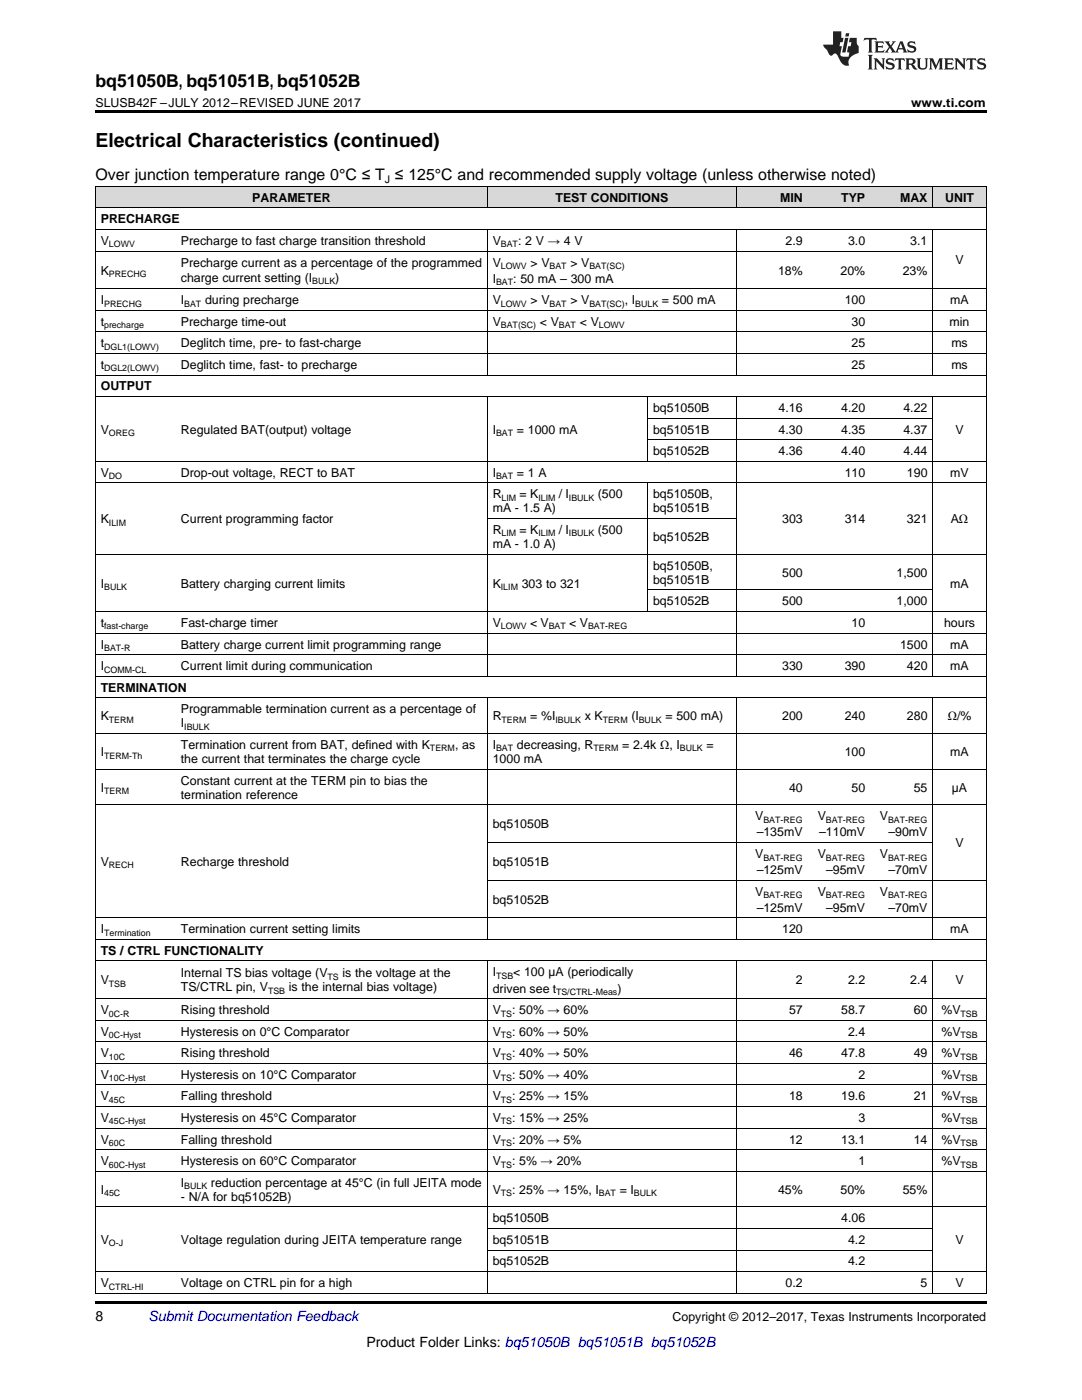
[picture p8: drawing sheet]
<svg xmlns="http://www.w3.org/2000/svg" width="216mm" height="279mm" viewBox="0 0 216 279" stroke-linecap="round" stroke-linejoin="round" font-family="sans-serif">
<defs><g id="words">
<text font-size="3.9" x="19" y="29.3">Electrical Characteristics (continued)</text>
<text font-size="3.5" x="19" y="17.3">bq51050B, bq51051B, bq51052B</text>
<text font-size="3.2" x="19" y="36">Over junction temperature range 0°C ≤ T ≤ 125°C and recommended supply voltage (unless otherwise noted)</text>
<g font-size="2.8">
<text x="19" y="263.6">8</text>
<text x="73.1" y="268.9">Product Folder Links: bq51050B bq51051B bq51052B</text>
</g>
<text font-size="2.8" fill="#0000c8" x="29.6" y="263.6">Submit Documentation Feedback</text>
<g font-size="2.5">
<text x="19" y="21.4">SLUSB42F –JULY 2012–REVISED JUNE 2017</text>
<text x="181.8" y="21.4">www.ti.com</text>
<text x="50.3" y="40.3">PARAMETER</text>
<text x="110.8" y="40.3">TEST CONDITIONS</text>
<text x="155.6" y="40.3">MIN</text>
<text x="167.9" y="40.3">TYP</text>
<text x="179.6" y="40.3">MAX</text>
<text x="188.6" y="40.3">UNIT</text>
<text x="20.1" y="44.6">PRECHARGE</text>
<text x="20.1" y="48.9">V</text>
<text x="36.1" y="48.9">Precharge to fast charge transition threshold</text>
<text x="36.1" y="53.4">Precharge current as a percentage of the programmed</text>
<text x="98.3" y="48.9">V</text>
<text x="98.3" y="53.2">V</text>
<text x="103.4" y="48.9">: 2 V → 4 V</text>
<text x="105.9" y="53.2">&gt; V</text>
<text x="113.8" y="53.2">&gt; V</text>
<text x="156.7" y="48.9">2.9</text>
<text x="169.2" y="48.9">3.0</text>
<text x="181.6" y="48.9">3.1</text>
<text x="190.6" y="52.6">V</text>
<text x="20.1" y="54.8">K</text>
<text x="36.1" y="56.2">charge current setting (I</text>
<text x="66.9" y="56.2">)</text>
<text x="98.3" y="56.4">I</text>
<text x="102.4" y="56.4">: 50 mA – 300 mA</text>
<text x="155.3" y="54.8">18%</text>
<text x="167.7" y="54.8">20%</text>
<text x="180.1" y="54.8">23%</text>
<text x="20.1" y="60.7">I</text>
<text x="20.1" y="65">t</text>
<text x="36.1" y="60.7">I</text>
<text x="36.1" y="65">Precharge time-out</text>
<text x="40.9" y="60.7">during precharge</text>
<text x="98.3" y="60.7">V</text>
<text x="98.3" y="65">V</text>
<text x="105.9" y="60.7">&gt; V</text>
<text x="107.7" y="65">&lt; V</text>
<text x="113.8" y="60.7">&gt; V</text>
<text x="115.7" y="65">&lt; V</text>
<text x="124.7" y="60.7">, I</text>
<text x="132.1" y="60.7">= 500 mA</text>
<text x="168.6" y="60.7">100</text>
<text x="169.9" y="65">30</text>
<text x="189.5" y="65">min</text>
<text x="189.6" y="60.7">mA</text>
<text x="20.1" y="69.3">t</text>
<text x="36.1" y="69.3">Deglitch time, pre- to fast-charge</text>
<text x="169.9" y="69.3">25</text>
<text x="189.8" y="69.3">ms</text>
<text x="20.1" y="73.6">t</text>
<text x="20.1" y="77.9">OUTPUT</text>
<text x="36.1" y="73.6">Deglitch time, fast- to precharge</text>
<text x="169.9" y="73.6">25</text>
<text x="189.8" y="73.6">ms</text>
<text x="130.3" y="82.2">bq51050B</text>
<text x="155.4" y="82.2">4.16</text>
<text x="167.9" y="82.2">4.20</text>
<text x="180.3" y="82.2">4.22</text>
<text x="20.1" y="86.5">V</text>
<text x="36.1" y="86.5">Regulated BAT(output) voltage</text>
<text x="98.3" y="86.5">I</text>
<text x="103.2" y="86.5">= 1000 mA</text>
<text x="130.3" y="86.5">bq51051B</text>
<text x="155.4" y="86.5">4.30</text>
<text x="167.9" y="86.5">4.35</text>
<text x="180.3" y="86.5">4.37</text>
<text x="190.6" y="86.5">V</text>
<text x="20.1" y="95.1">V</text>
<text x="36.1" y="95.1">Drop-out voltage, RECT to BAT</text>
<text x="98.3" y="95.1">I</text>
<text x="103.2" y="95.1">= 1 A</text>
<text x="130.3" y="90.8">bq51052B</text>
<text x="155.4" y="90.8">4.36</text>
<text x="167.9" y="90.8">4.40</text>
<text x="168.6" y="95.1">110</text>
<text x="180.3" y="90.8">4.44</text>
<text x="181" y="95.1">190</text>
<text x="189.6" y="95.1">mV</text>
<text x="98.3" y="99.4">R</text>
<text x="103.7" y="99.4">= K</text>
<text x="111.5" y="99.4">/ I</text>
<text x="119.3" y="99.4">(500</text>
<text x="130.3" y="99.4">bq51050B,</text>
<text x="20.1" y="104.4">K</text>
<text x="36.1" y="104.4">Current programming factor</text>
<text x="98.3" y="102.3">mA - 1.5 A)</text>
<text x="98.3" y="106.6">R</text>
<text x="103.7" y="106.6">= K</text>
<text x="111.5" y="106.6">/ I</text>
<text x="119.3" y="106.6">(500</text>
<text x="130.3" y="102.3">bq51051B</text>
<text x="130.3" y="108">bq51052B</text>
<text x="156.1" y="104.4">303</text>
<text x="168.6" y="104.4">314</text>
<text x="181" y="104.4">321</text>
<text x="189.7" y="104.4">AΩ</text>
<text x="98.3" y="109.4">mA - 1.0 A)</text>
<text x="130.3" y="113.7">bq51050B,</text>
<text x="20.1" y="117.3">I</text>
<text x="36.1" y="117.3">Battery charging current limits</text>
<text x="98.3" y="117.3">K</text>
<text x="104.1" y="117.3">303 to 321</text>
<text x="130.3" y="116.5">bq51051B</text>
<text x="156.1" y="115.1">500</text>
<text x="178.9" y="115.1">1,500</text>
<text x="189.6" y="117.3">mA</text>
<text x="20.1" y="125.1">t</text>
<text x="36.1" y="125.1">Fast-charge timer</text>
<text x="98.3" y="125.1">V</text>
<text x="105.8" y="125.1">&lt; V</text>
<text x="113.6" y="125.1">&lt; V</text>
<text x="130.3" y="120.8">bq51052B</text>
<text x="156.1" y="120.8">500</text>
<text x="169.9" y="125.1">10</text>
<text x="178.9" y="120.8">1,000</text>
<text x="188.4" y="125.1">hours</text>
<text x="20.1" y="129.4">I</text>
<text x="36.1" y="129.4">Battery charge current limit programming range</text>
<text x="179.6" y="129.4">1500</text>
<text x="189.6" y="129.4">mA</text>
<text x="20.1" y="133.7">I</text>
<text x="36.1" y="133.7">Current limit during communication</text>
<text x="156.1" y="133.7">330</text>
<text x="168.6" y="133.7">390</text>
<text x="181" y="133.7">420</text>
<text x="189.6" y="133.7">mA</text>
<text x="20.1" y="138">TERMINATION</text>
<text x="20.1" y="143.8">K</text>
<text x="36.1" y="142.3">Programmable termination current as a percentage of</text>
<text x="98.3" y="143.8">R</text>
<text x="105.8" y="143.8">= %I</text>
<text x="116.7" y="143.8">x K</text>
<text x="126" y="143.8">(I</text>
<text x="132.8" y="143.8">= 500 mA)</text>
<text x="156.1" y="143.8">200</text>
<text x="168.6" y="143.8">240</text>
<text x="181" y="143.8">280</text>
<text x="189.1" y="143.8">Ω/%</text>
<text x="36.1" y="145.2">I</text>
<text x="36.1" y="149.5">Termination current from BAT, defined with K</text>
<text x="90.8" y="149.5">, as</text>
<text x="98.3" y="149.5">I</text>
<text x="103.2" y="149.5">decreasing, R</text>
<text x="124.1" y="149.5">= 2.4k Ω, I</text>
<text x="141" y="149.5">=</text>
<text x="20.1" y="150.9">I</text>
<text x="36.1" y="152.3">the current that terminates the charge cycle</text>
<text x="98.3" y="152.3">1000 mA</text>
<text x="168.6" y="150.9">100</text>
<text x="189.6" y="150.9">mA</text>
<text x="20.1" y="158">I</text>
<text x="36.1" y="156.6">Constant current at the TERM pin to bias the</text>
<text x="36.1" y="159.4">termination reference</text>
<text x="157.4" y="158">40</text>
<text x="169.9" y="158">50</text>
<text x="182.3" y="158">55</text>
<text x="189.9" y="158">µA</text>
<text x="98.3" y="165.3">bq51050B</text>
<text x="150.7" y="163.7">V</text>
<text x="151" y="166.9">–135mV</text>
<text x="163.2" y="163.7">V</text>
<text x="163.5" y="166.9">–110mV</text>
<text x="175.6" y="163.7">V</text>
<text x="177.3" y="166.9">–90mV</text>
<text x="20.1" y="172.8">V</text>
<text x="36.1" y="172.8">Recharge threshold</text>
<text x="98.3" y="172.8">bq51051B</text>
<text x="150.7" y="171.2">V</text>
<text x="163.2" y="171.2">V</text>
<text x="175.6" y="171.2">V</text>
<text x="190.6" y="169.1">V</text>
<text x="150.7" y="178.8">V</text>
<text x="151" y="174.4">–125mV</text>
<text x="163.2" y="178.8">V</text>
<text x="164.9" y="174.4">–95mV</text>
<text x="175.6" y="178.8">V</text>
<text x="177.3" y="174.4">–70mV</text>
<text x="98.3" y="180.3">bq51052B</text>
<text x="151" y="182">–125mV</text>
<text x="164.9" y="182">–95mV</text>
<text x="177.3" y="182">–70mV</text>
<text x="20.1" y="186.3">I</text>
<text x="20.1" y="190.6">TS / CTRL FUNCTIONALITY</text>
<text x="36.1" y="186.3">Termination current setting limits</text>
<text x="156.1" y="186.3">120</text>
<text x="189.6" y="186.3">mA</text>
<text x="20.1" y="196.5">V</text>
<text x="36.1" y="195.1">Internal TS bias voltage (V</text>
<text x="36.1" y="197.9">TS/CTRL pin, V</text>
<text x="57.6" y="197.9">is the internal bias voltage)</text>
<text x="68.3" y="195.1">is the voltage at the</text>
<text x="98.3" y="194.9">I</text>
<text x="102.4" y="194.9">&lt; 100 µA (periodically</text>
<text x="158.8" y="196.5">2</text>
<text x="169.2" y="196.5">2.2</text>
<text x="181.6" y="196.5">2.4</text>
<text x="190.6" y="196.5">V</text>
<text x="20.1" y="202.4">V</text>
<text x="36.1" y="202.4">Rising threshold</text>
<text x="98.3" y="198.1">driven see t</text>
<text x="98.3" y="202.4">V</text>
<text x="102.2" y="202.4">: 50% → 60%</text>
<text x="123.2" y="198.1">)</text>
<text x="157.4" y="202.4">57</text>
<text x="167.9" y="202.4">58.7</text>
<text x="182.3" y="202.4">60</text>
<text x="187.9" y="202.4">%V</text>
<text x="20.1" y="206.7">V</text>
<text x="36.1" y="206.7">Hysteresis on 0°C Comparator</text>
<text x="98.3" y="206.7">V</text>
<text x="102.2" y="206.7">: 60% → 50%</text>
<text x="169.2" y="206.7">2.4</text>
<text x="187.9" y="206.7">%V</text>
<text x="20.1" y="211">V</text>
<text x="20.1" y="215.3">V</text>
<text x="36.1" y="211">Rising threshold</text>
<text x="36.1" y="215.3">Hysteresis on 10°C Comparator</text>
<text x="98.3" y="211">V</text>
<text x="98.3" y="215.3">V</text>
<text x="102.2" y="211">: 40% → 50%</text>
<text x="102.2" y="215.3">: 50% → 40%</text>
<text x="157.4" y="211">46</text>
<text x="167.9" y="211">47.8</text>
<text x="171.3" y="215.3">2</text>
<text x="182.3" y="211">49</text>
<text x="187.9" y="211">%V</text>
<text x="187.9" y="215.3">%V</text>
<text x="20.1" y="219.6">V</text>
<text x="36.1" y="219.6">Falling threshold</text>
<text x="98.3" y="219.6">V</text>
<text x="102.2" y="219.6">: 25% → 15%</text>
<text x="157.4" y="219.6">18</text>
<text x="167.9" y="219.6">19.6</text>
<text x="182.3" y="219.6">21</text>
<text x="187.9" y="219.6">%V</text>
<text x="20.1" y="223.9">V</text>
<text x="36.1" y="223.9">Hysteresis on 45°C Comparator</text>
<text x="98.3" y="223.9">V</text>
<text x="102.2" y="223.9">: 15% → 25%</text>
<text x="171.3" y="223.9">3</text>
<text x="187.9" y="223.9">%V</text>
<text x="20.1" y="228.2">V</text>
<text x="20.1" y="232.5">V</text>
<text x="36.1" y="228.2">Falling threshold</text>
<text x="36.1" y="232.5">Hysteresis on 60°C Comparator</text>
<text x="98.3" y="228.2">V</text>
<text x="98.3" y="232.5">V</text>
<text x="102.2" y="228.2">: 20% → 5%</text>
<text x="102.2" y="232.5">: 5% → 20%</text>
<text x="157.4" y="228.2">12</text>
<text x="167.9" y="228.2">13.1</text>
<text x="171.3" y="232.5">1</text>
<text x="182.3" y="228.2">14</text>
<text x="187.9" y="228.2">%V</text>
<text x="187.9" y="232.5">%V</text>
<text x="20.1" y="238.2">I</text>
<text x="36.1" y="236.8">I</text>
<text x="36.1" y="239.6">- N/A for bq51052B)</text>
<text x="42.1" y="236.8">reduction percentage at 45°C (in full JEITA mode</text>
<text x="98.3" y="238.2">V</text>
<text x="102.2" y="238.2">: 25% → 15%, I</text>
<text x="123.6" y="238.2">= I</text>
<text x="155.3" y="238.2">45%</text>
<text x="167.7" y="238.2">50%</text>
<text x="180.1" y="238.2">55%</text>
<text x="98.3" y="243.9">bq51050B</text>
<text x="167.9" y="243.9">4.06</text>
<text x="20.1" y="248.2">V</text>
<text x="36.1" y="248.2">Voltage regulation during JEITA temperature range</text>
<text x="98.3" y="248.2">bq51051B</text>
<text x="169.2" y="248.2">4.2</text>
<text x="190.6" y="248.2">V</text>
<text x="20.1" y="256.9">V</text>
<text x="36.1" y="256.9">Voltage on CTRL pin for a high</text>
<text x="98.3" y="252.6">bq51052B</text>
<text x="156.7" y="256.9">0.2</text>
<text x="169.2" y="252.6">4.2</text>
<text x="183.7" y="256.9">5</text>
<text x="190.6" y="256.9">V</text>
<text x="134.2" y="263.6">Copyright © 2012–2017, Texas Instruments Incorporated</text>
</g>
<text font-size="2.1" x="76.8" y="36.6">J</text>
<g font-size="1.8">
<text x="21.7" y="49.4">LOWV</text>
<text x="99.9" y="49.4">BAT</text>
<text x="99.9" y="53.7">LOWV</text>
<text x="109.6" y="53.7">BAT</text>
<text x="117.6" y="53.7">BAT(SC)</text>
<text x="21.7" y="55.3">PRECHG</text>
<text x="62.3" y="56.7">BULK</text>
<text x="99" y="56.9">BAT</text>
<text x="20.8" y="61.2">PRECHG</text>
<text x="20.8" y="65.5">precharge</text>
<text x="36.8" y="61.2">BAT</text>
<text x="99.9" y="61.2">LOWV</text>
<text x="99.9" y="65.5">BAT(SC)</text>
<text x="109.6" y="61.2">BAT</text>
<text x="111.5" y="65.5">BAT</text>
<text x="117.6" y="61.2">BAT(SC)</text>
<text x="119.5" y="65.5">LOWV</text>
<text x="126.8" y="61.2">BULK</text>
<text x="20.8" y="69.8">DGL1(LOWV)</text>
<text x="20.8" y="74.1">DGL2(LOWV)</text>
<text x="21.7" y="87">OREG</text>
<text x="99" y="87">BAT</text>
<text x="21.7" y="95.6">DO</text>
<text x="99" y="95.6">BAT</text>
<text x="100.1" y="99.9">LIM</text>
<text x="107.4" y="99.9">ILIM</text>
<text x="113.5" y="99.9">IBULK</text>
<text x="21.7" y="104.9">ILIM</text>
<text x="100.1" y="107.1">LIM</text>
<text x="107.4" y="107.1">ILIM</text>
<text x="113.5" y="107.1">IBULK</text>
<text x="20.8" y="117.8">BULK</text>
<text x="99.9" y="117.8">ILIM</text>
<text x="20.8" y="125.6">fast-charge</text>
<text x="99.9" y="125.6">LOWV</text>
<text x="109.5" y="125.6">BAT</text>
<text x="117.3" y="125.6">BAT-REG</text>
<text x="20.8" y="129.9">BAT-R</text>
<text x="20.8" y="134.2">COMM-CL</text>
<text x="21.7" y="144.3">TERM</text>
<text x="36.8" y="145.7">IBULK</text>
<text x="85.8" y="150">TERM</text>
<text x="99" y="150">BAT</text>
<text x="100.1" y="144.3">TERM</text>
<text x="110.8" y="144.3">IBULK</text>
<text x="118.4" y="150">TERM</text>
<text x="120.3" y="144.3">TERM</text>
<text x="127.5" y="144.3">BULK</text>
<text x="135.6" y="150">BULK</text>
<text x="20.8" y="151.4">TERM-Th</text>
<text x="20.8" y="158.5">TERM</text>
<text x="152.3" y="164.2">BAT-REG</text>
<text x="164.8" y="164.2">BAT-REG</text>
<text x="177.2" y="164.2">BAT-REG</text>
<text x="21.7" y="173.3">RECH</text>
<text x="152.3" y="171.7">BAT-REG</text>
<text x="164.8" y="171.7">BAT-REG</text>
<text x="177.2" y="171.7">BAT-REG</text>
<text x="152.3" y="179.2">BAT-REG</text>
<text x="164.8" y="179.2">BAT-REG</text>
<text x="177.2" y="179.2">BAT-REG</text>
<text x="20.8" y="186.8">Termination</text>
<text x="21.7" y="197">TSB</text>
<text x="65.4" y="195.5">TS</text>
<text x="99" y="195.4">TSB</text>
<text x="21.7" y="202.9">0C-R</text>
<text x="53.5" y="198.4">TSB</text>
<text x="99.9" y="202.9">TS</text>
<text x="110.9" y="198.6">TS/CTRL-Meas</text>
<text x="191.7" y="202.9">TSB</text>
<text x="21.7" y="207.2">0C-Hyst</text>
<text x="99.9" y="207.2">TS</text>
<text x="191.7" y="207.2">TSB</text>
<text x="21.7" y="211.5">10C</text>
<text x="21.7" y="215.8">10C-Hyst</text>
<text x="99.9" y="211.5">TS</text>
<text x="99.9" y="215.8">TS</text>
<text x="191.7" y="211.5">TSB</text>
<text x="191.7" y="215.8">TSB</text>
<text x="21.7" y="220.1">45C</text>
<text x="99.9" y="220.1">TS</text>
<text x="191.7" y="220.1">TSB</text>
<text x="21.7" y="224.4">45C-Hyst</text>
<text x="99.9" y="224.4">TS</text>
<text x="191.7" y="224.4">TSB</text>
<text x="21.7" y="228.7">60C</text>
<text x="21.7" y="233">60C-Hyst</text>
<text x="99.9" y="228.7">TS</text>
<text x="99.9" y="233">TS</text>
<text x="191.7" y="228.7">TSB</text>
<text x="191.7" y="233">TSB</text>
<text x="20.8" y="238.7">45C</text>
<text x="36.8" y="237.3">BULK</text>
<text x="99.9" y="238.7">TS</text>
<text x="119.5" y="238.7">BAT</text>
<text x="126.5" y="238.7">BULK</text>
<text x="21.7" y="248.7">O-J</text>
<text x="21.7" y="257.4">CTRL-HI</text>
</g>
</g></defs>
<g fill="#d8d8d8">
<path d="M19 37.3h16v4.3h-16z"/>
<path d="M35 37.3h62.3v4.3h-62.3z"/>
<path d="M97.3 37.3h32v4.3h-32z"/>
<path d="M129.3 37.3h17.7v4.3h-17.7z"/>
<path d="M147 37.3h14.3v4.3h-14.3z"/>
<path d="M161.3 37.3h12.4v4.3h-12.4z"/>
<path d="M173.7 37.3h12.5v4.3h-12.5z"/>
<path d="M186.2 37.3h10.6v4.3h-10.6z"/>
</g>
<path d="M19 22h177.8v.5h-177.8zM19 259.7h177.8v.5h-177.8z" fill="#000"/>
<g fill="none" stroke="#000" stroke-width=".2">
<path d="M19 37.2h177.8v220.9M19.1 37.2v220.9M97.2 37.2v4.4M147 37.2v4.4M186.1 37.2v4.4M19 57.6h177.8M19 50.1h167.1M19 45.8h177.8M19 41.5h177.8M97.2 45.9v29M147 45.9v29M186.1 45.9v29"/>
<path d="M19 79.1h177.8M19 74.8h177.8M19 70.5h177.8M19 66.2h177.8M19 61.9h177.8M97.2 79.2v55.8M129.2 79.2v12.9M147 79.2v55.8M186.1 79.2v55.8M19 96.4h177.8M19 92.1h177.8M129.2 96.4v25.7"/>
<path d="M129.3 87.8h56.8M129.3 83.4h56.8M19 110.6h177.8M97.3 103.5h49.7M129.3 117.7h56.8M19 139.3h177.8M19 135h177.8M19 130.7h177.8M19 126.3h177.8M19 122h177.8M97.2 139.3v48.2M147 139.3v48.2"/>
<path d="M186.1 139.3v48.2M19 153.5h177.8M19 146.4h177.8M19 160.6h177.8M97.3 175.7h99.5M97.3 168.2h88.8M19 199.3h177.8M19 191.8h177.8M19 187.5h177.8M19 183.2h177.8M97.2 191.8v66.3M147 191.8v66.3"/>
<path d="M186.1 191.8v66.3M19 216.5h177.8M19 212.2h177.8M19 207.9h177.8M19 203.6h177.8M19 233.7h177.8M19 229.4h177.8M19 225.1h177.8M19 220.8h177.8M19 258.1h177.8M19 253.8h177.8M19 240.9h177.8"/>
<path d="M97.3 249.5h88.8M97.3 245.2h88.8"/>
</g>
<g fill="#231f20">
<path d="M172.5 7.6l-.1 .5 .4-.2h.6v.1v2.1l-.2 .4h.9l-.2-.4v-2.1l.1-.1h.5l.5 .2-.2-.5zM174.5 8.3l.2 .3v1.5l-.2 .4h1.8l.2-.6a1.04 1.04 0 0 1-1.3 .2v-.7h.6l.3 .2v-.6l-.3 .2h-.6v-.6l.8-.1 .4 .3-.2-.5zM176.5 8.3l.9 1.1-.9 1.1h.8l-.2-.2 .4-.7 .5 .7-.2 .2h1.5l-.2-.2 .2-.4h.9l.1 .4-.2 .2h1l-.3-.3-.7-1.9h-.5l-.9 2-.8-1 .9-1h-.8l.1 .3-.4 .5-.3-.6 .1-.2zM179.7 8.6l.4 1h-.7zM181.3 8.4a.63 .63 0 0 0-.2 .7 .63 .63 0 0 0 .6 .4l.6 .2 .1 .2a.75 .75 0 0 1-.7 .4 .75 .75 0 0 1-.6-.5l.1 .7 .1-.1a1.11 1.11 0 0 0 1.5-.6 1.13 1.13 0 0 0-1.2-.8l-.1-.4a1.04 1.04 0 0 1 1.2 .2l-.2-.5-.2 .1-.4-.2zM173.2 10.9l.2 .4v2.2l-.2 .4h1l-.3-.4v-2.2l.3-.4zM174.3 11.6l.3 .4v1.5l-.3 .4h.8l-.2-.4v-1.3l1.5 1.7v-1.9l.2-.4h-.7l.2 .4v.9l-1.1-1.3zM177 11.8a.62 .62 0 0 0-.2 .7 .62 .62 0 0 0 .6 .4l.6 .1 .1 .3a.76 .76 0 0 1-.7 .3 .76 .76 0 0 1-.7-.4l.2 .7 .1-.1a1.11 1.11 0 0 0 1.5-.6 1.13 1.13 0 0 0-1.2-.8l-.1-.4a1.04 1.04 0 0 1 1.2 .2l-.2-.6-.2 .1-.5-.1zM178.7 11.6l-.2 .6a.61 .61 0 0 1 .8-.3v1.6l-.2 .4h.9l-.2-.4v-1.6a.63 .63 0 0 1 .7 .3l-.1-.6zM180.6 11.6l.3 .4v1.5l-.3 .4h1l-.2-.2-.1-.8 .6 .2a.76 .76 0 0 0 1.2 .7l-1-1a.58 .58 0 0 0 .6-.5 .58 .58 0 0 0-.5-.6zM181.4 11.9h.1a.45 .45 0 0 1 .5 .1 .45 .45 0 0 1 .1 .5l-.8 .2zM182.9 11.6l.2 .2a2.17 2.17 0 0 0 .3 1.9 .99 .99 0 0 0 1.6-.6v-1.1l.2-.4h-.7l.2 .2a1.92 1.92 0 0 1-.2 1.8 .6 .6 0 0 1-.9-.5v-1.1l.2-.4zM185.4 11.6l.2 .4v1.5l-.2 .4h.7l-.2-.4v-1.4l.8 1.8 .8-1.8v1.4l-.2 .4h.9l-.2-.4v-1.5l.2-.4h-.8l-.6 1.5-.6-1.5zM188.4 11.6l.2 .4v1.5l-.2 .4h1.8l.1-.6a1.04 1.04 0 0 1-1.2 .1v-.6h.5l.4 .2v-.6l-.4 .2h-.5v-.7h.8l.3 .3-.1-.6zM190.5 11.6l.2 .4v1.5l-.2 .4h.7l-.2-.4v-1.3l1.5 1.7v-1.9l.2-.4h-.7l.2 .4v.9l-1.1-1.3zM192.9 11.6l-.1 .6a.61 .61 0 0 1 .7-.3l.1 1.6-.3 .4h1l-.3-.4 .1-1.6a.63 .63 0 0 1 .7 .3l-.1-.6zM195.2 11.8a.62 .62 0 0 0-.2 .7 .62 .62 0 0 0 .6 .4l.6 .1 .1 .3a.76 .76 0 0 1-.7 .3 .76 .76 0 0 1-.6-.4l.1 .7 .1-.1a1.11 1.11 0 0 0 1.6-.6 1.13 1.13 0 0 0-1.3-.8l-.1-.4a1.04 1.04 0 0 1 1.2 .2l-.1-.6-.2 .1-.5-.1z"/>
<path d="M166.2 6.3v2.6h-1.9v.4l.8 .9a.91 .91 0 0 0 1 .8 .56 .56 0 0 1 .5-.3 .56 .56 0 0 1 .5 .3l.4 .8a1.53 1.53 0 0 0 1.9 1.2 1.54 1.54 0 0 1 1-2.1l.9-.3v-1.4a1.52 1.52 0 0 1-.4-1.6h-1.3l-.2 .8h.5l-.2 .8h-.5l-.1 1v.2l.4 .1-.2 .8a1.93 1.93 0 0 1-1.6-.3l.3-1.8h-.5l.2-.8h.4l.2-.8h-.4v-1.3zM168.6 7.6l-.6 2.9h.7l.6-2.9zM168.8 6.6l-.1 .7h.6l.2-.7z"/>
</g>
<use href="#words"/>
</svg>
